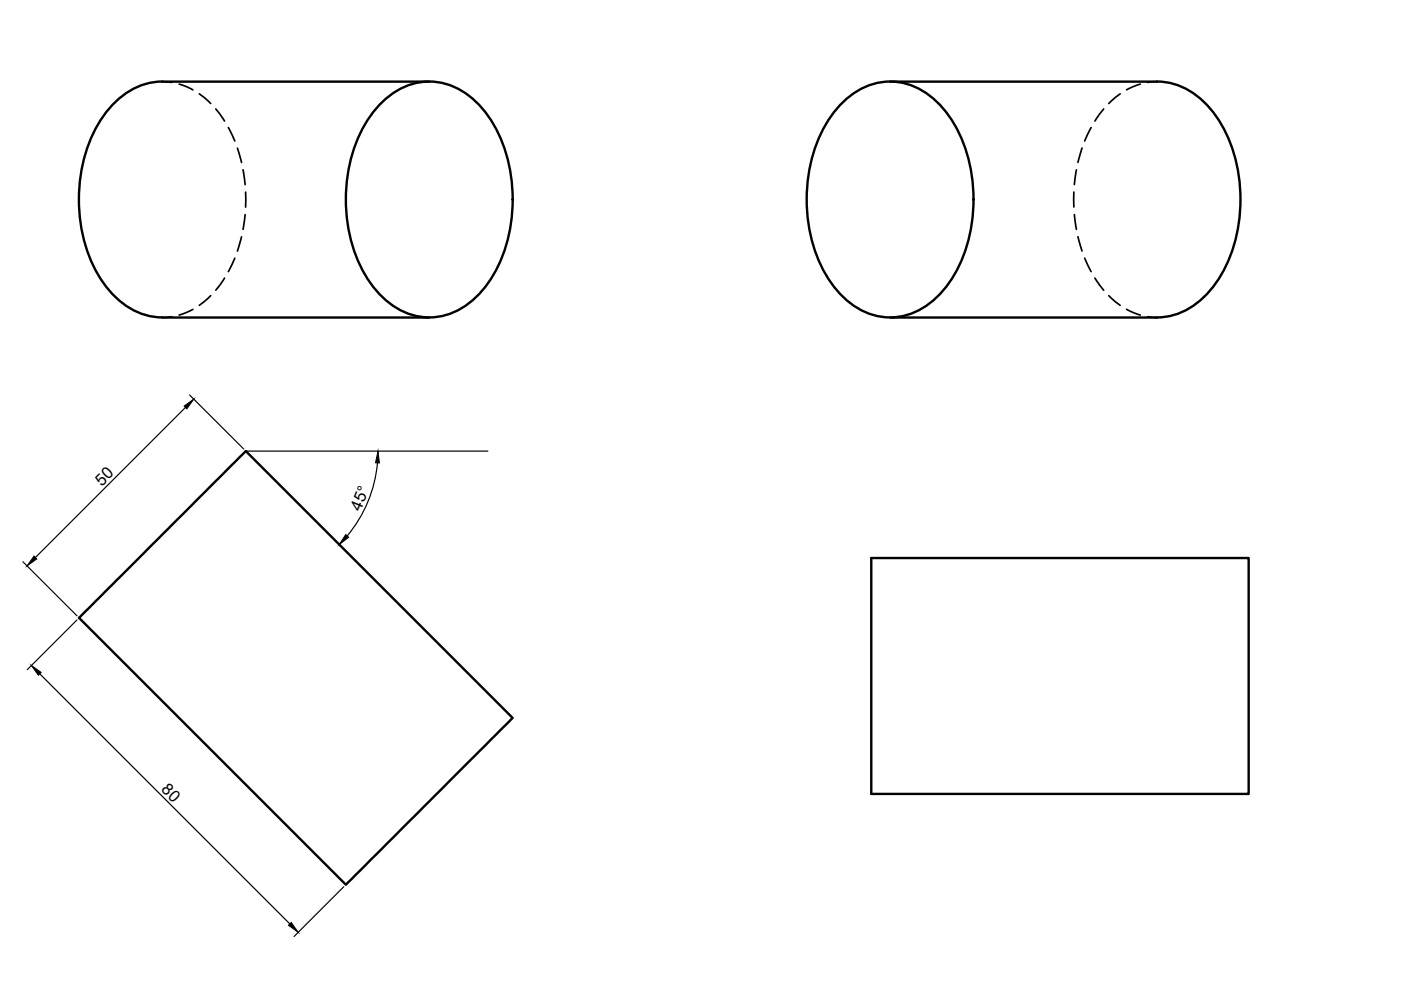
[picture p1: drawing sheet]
<svg xmlns="http://www.w3.org/2000/svg" width="297mm" height="210mm" viewBox="0 0 297 210" stroke-linecap="round" stroke-linejoin="round" font-family="sans-serif">
<defs><g id="words">
<g font-size="3.5">
<text x="21.6" y="103.2" transform="rotate(-45 21.6 103.2)">50</text>
<text x="76.4" y="108.5" transform="rotate(-67 76.4 108.5)">45°</text>
<text x="34" y="167.5" transform="rotate(45 34 167.5)">80</text>
</g>
</g></defs>
<!-- layer: MD_Visible -->
<path d="M34.4 17.3a15.9 15.9 0 0 0-13 8 33 33 0 0 0 0 33.9 15.9 15.9 0 0 0 13 8.1h56.6M34.4 17.3h56.6M188.7 17.3h56.6M245.3 17.3a15.9 15.9 0 0 1 13 8 33 33 0 0 1 0 33.9 15.9 15.9 0 0 1-13 8.1h-56.6M81.3 21.4a13.5 13.5 0 0 1 19.5 0 28.8 28.8 0 0 1 7.9 20.9 28.8 28.8 0 0 1-7.9 20.9 13.5 13.5 0 0 1-19.5 0 28.8 28.8 0 0 1-8-20.9 28.8 28.8 0 0 1 8-20.9zM179 21.4a13.5 13.5 0 0 1 19.5 0 28.8 28.8 0 0 1 7.9 20.9 28.8 28.8 0 0 1-7.9 20.9 13.5 13.5 0 0 1-19.5 0 28.8 28.8 0 0 1-8-20.9 28.8 28.8 0 0 1 8-20.9zM184.7 118.3h80v50h-80zM16.7 131l35.4-35.4 56.6 56.6-35.4 35.4z" fill="none" stroke="#000" stroke-width=".51"/>
<!-- layer: MD_Hidden -->
<g fill="none" stroke="#000" stroke-width=".36">
<path d="M34.4 17.3l2 .2M38 17.8l2.9 1.3M42.3 19.9l2.4 2M237.5 19.9l-2.4 2M241.8 17.8l-2.9 1.2M245.3 17.3l-2 .2M45.7 23.1l1.9 2.6M48.4 27l1.4 2.9M50.3 31.4l.9 3.1M51.5 36l.5 3.2M228.2 36l-.4 3.1M229.4 31.4l-.9 3"/>
<path d="M231.3 27l-1.3 2.9M234 23.1l-1.9 2.6M47.6 59l-1.9 2.5M49.8 54.7l-1.4 2.9M51.2 50.2l-.9 3M52 45.5l-.5 3.1M52.1 40.7v3.2M227.7 40.7v3.2M227.8 45.5l.4 3.1M228.5 50.2l.9 3M230 54.7l1.3 2.9M232.1 59l1.9 2.5"/>
<path d="M36.4 67.2l-2 .1M40.9 65.6l-2.9 1.2M44.7 62.7l-2.4 2M235.1 62.7l2.4 2M238.9 65.6l2.9 1.2M243.3 67.2l2 .1"/>
</g>
<!-- layer: 0 -->
<path d="M39.3 86.4l-31.8 31.8M40.2 83.7l11.5 11.5M52.1 95.6h51.3M80 98.1a28 28 0 0 1-6.4 15.5M4.9 119.1l11.4 11.5M16.3 131.4l-10.5 10.6M8.4 142.9l53.1 53M72.9 188l-10.6 10.6" fill="none" stroke="#000" stroke-width=".25"/>
<path d="M39 86.1l2.1-1.5-1.5 2.1zM80.1 95.6l.3 2.6-.8-.1zM7.2 117.9l.6 .6-2.1 1.5zM73.3 113.3l.6 .6-2 1.6zM6.7 141.1l2 1.5-.6 .6zM61.2 196.2l.6-.6 1.4 2.1z" fill="#000" stroke="#000" stroke-width=".21"/>
<use href="#words"/>
</svg>
